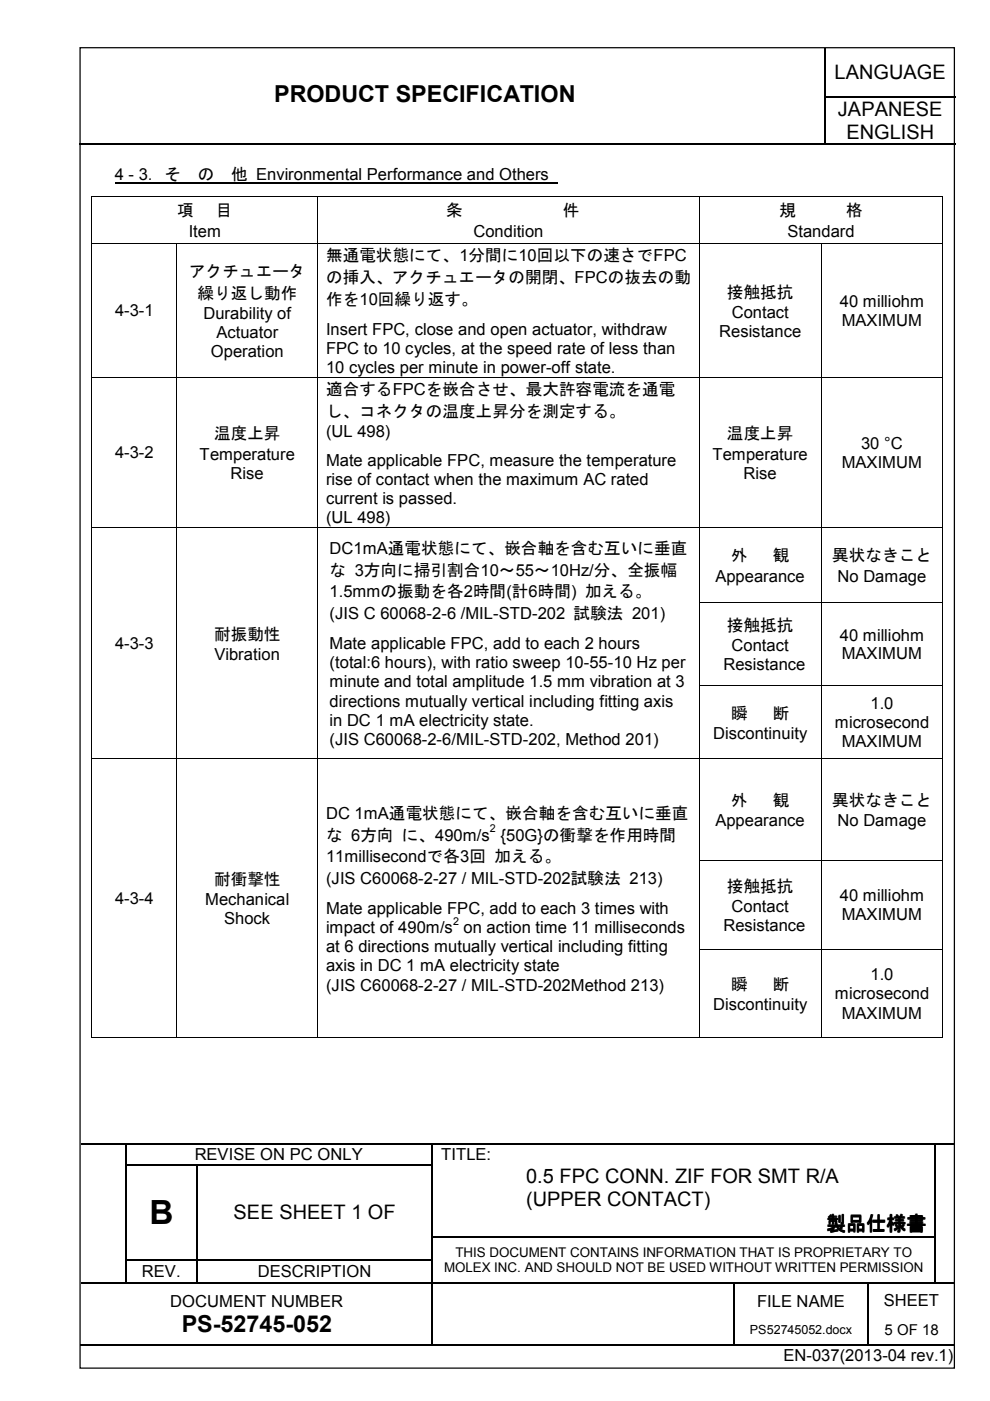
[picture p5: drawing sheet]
<svg xmlns="http://www.w3.org/2000/svg" width="210mm" height="297mm" viewBox="0 0 210 297" stroke-linecap="round" stroke-linejoin="round" font-family="sans-serif">
<defs><g id="words">
<text font-size="7.1" x="31.7" y="259.6">B</text>
<g font-size="5">
<text x="58.1" y="21.7">PRODUCT SPECIFICATION</text>
<text x="38.5" y="282.4">PS-52745-052</text>
</g>
<g font-size="4.2">
<text x="177" y="16.8">LANGUAGE</text>
<text x="177.7" y="24.6">JAPANESE</text>
<text x="179.5" y="29.4">ENGLISH</text>
<text x="111.5" y="250.7">0.5 FPC CONN. ZIF FOR SMT R/A</text>
<text x="111.5" y="255.6">(UPPER CONTACT)</text>
<text x="49.5" y="258.5">SEE SHEET 1 OF</text>
<text x="175.2" y="260.8">製品仕様書</text>
</g>
<g font-size="3.5">
<text x="24.3" y="38.2">4 - 3．そ</text>
<text x="42" y="38.2">の</text>
<text x="49" y="38.2">他 Environmental Performance and Others</text>
<text x="37.6" y="45.9">項</text>
<text x="45.8" y="45.9">目</text>
<text x="94.6" y="45.9">条</text>
<text x="119.3" y="45.9">件</text>
<text x="165.3" y="45.9">規</text>
<text x="179.4" y="45.9">格</text>
<text x="40" y="50.2">Item</text>
<text x="100.4" y="50.2">Condition</text>
<text x="167" y="50.2">Standard</text>
<text x="40.1" y="58.8">アクチュエータ</text>
<text x="69.1" y="55.4">無通電状態にて、1分間に10回以下の速さでFPC</text>
<text x="69.1" y="60">の挿入、アクチュエータの開閉、FPCの抜去の動</text>
<text x="41.9" y="63.3">繰り返し動作</text>
<text x="69.1" y="64.6">作を10回繰り返す。</text>
<text x="154.1" y="63.1">接触抵抗</text>
<text x="178.1" y="65.1">40 milliohm</text>
<text x="24.4" y="67.1">4-3-1</text>
<text x="43.1" y="67.6">Durability of</text>
<text x="45.9" y="71.7">Actuator</text>
<text x="69.1" y="71">Insert FPC, close and open actuator, withdraw</text>
<text x="152.5" y="71.4">Resistance</text>
<text x="155.2" y="67.4">Contact</text>
<text x="178.5" y="69.1">MAXIMUM</text>
<text x="44.7" y="75.7">Operation</text>
<text x="69.1" y="75">FPC to 10 cycles, at the speed rate of less than</text>
<text x="69.1" y="83.7">適合するFPCを嵌合させ、最大許容電流を通電</text>
<text x="69.1" y="79.1">10 cycles per minute in power-off state.</text>
<text x="69.1" y="88.3">し、コネクタの温度上昇分を測定する。</text>
<text x="45.4" y="93.2">温度上昇</text>
<text x="69.1" y="92.6">(UL 498)</text>
<text x="154.1" y="93.2">温度上昇</text>
<text x="182.6" y="95.2">30 °C</text>
<text x="24.4" y="97.2">4-3-2</text>
<text x="42.3" y="97.5">Temperature</text>
<text x="48.9" y="101.5">Rise</text>
<text x="69.1" y="98.8">Mate applicable FPC, measure the temperature</text>
<text x="151.1" y="97.5">Temperature</text>
<text x="157.6" y="101.5">Rise</text>
<text x="178.5" y="99.2">MAXIMUM</text>
<text x="69.1" y="102.8">rise of contact when the maximum AC rated</text>
<text x="69.1" y="106.9">current is passed.</text>
<text x="69.1" y="110.9">(UL 498)</text>
<text x="69.9" y="117.5">DC1mA通電状態にて、嵌合軸を含む互いに垂直</text>
<text x="155" y="119">外</text>
<text x="163.9" y="119">観</text>
<text x="176.4" y="119">異状なきこと</text>
<text x="69.9" y="122.1">な 3方向に掃引割合10～55～10Hz/分、全振幅</text>
<text x="151.7" y="123.3">Appearance</text>
<text x="177.6" y="123.3">No Damage</text>
<text x="69.9" y="131.2">(JIS C 60068-2-6 /MIL-STD-202 試験法 201)</text>
<text x="69.9" y="126.7">1.5mmの振動を各2時間(計6時間) 加える。</text>
<text x="24.4" y="137.6">4-3-3</text>
<text x="45.4" y="135.6">耐振動性</text>
<text x="69.9" y="137.6">Mate applicable FPC, add to each 2 hours</text>
<text x="154.1" y="133.8">接触抵抗</text>
<text x="178.1" y="135.8">40 milliohm</text>
<text x="45.5" y="139.9">Vibration</text>
<text x="69.9" y="141.7">(total:6 hours), with ratio sweep 10-55-10 Hz per</text>
<text x="153.4" y="142.2">Resistance</text>
<text x="155.1" y="138.1">Contact</text>
<text x="178.5" y="139.8">MAXIMUM</text>
<text x="69.9" y="145.8">minute and total amplitude 1.5 mm vibration at 3</text>
<text x="69.9" y="149.8">directions mutually vertical including fitting axis</text>
<text x="69.9" y="153.8">in DC 1 mA electricity state.</text>
<text x="155" y="152.4">瞬</text>
<text x="163.9" y="152.4">断</text>
<text x="177" y="154.4">microsecond</text>
<text x="184.6" y="150.3">1.0</text>
<text x="69.9" y="157.9">(JIS C60068-2-6/MIL-STD-202, Method 201)</text>
<text x="151.2" y="156.7">Discontinuity</text>
<text x="178.5" y="158.4">MAXIMUM</text>
<text x="69.1" y="173.7">DC 1mA通電状態にて、嵌合軸を含む互いに垂直</text>
<text x="155" y="170.9">外</text>
<text x="163.9" y="170.9">観</text>
<text x="176.4" y="170.9">異状なきこと</text>
<text x="69.1" y="178.2">な 6方向 に、490m/s {50G}の衝撃を作用時間</text>
<text x="151.7" y="175.1">Appearance</text>
<text x="177.6" y="175.1">No Damage</text>
<text x="69.1" y="182.8">11millisecondで各3回 加える。</text>
<text x="24.4" y="191.7">4-3-4</text>
<text x="43.5" y="191.9">Mechanical</text>
<text x="45.4" y="187.7">耐衝撃性</text>
<text x="69.1" y="187.4">(JIS C60068-2-27 / MIL-STD-202試験法 213)</text>
<text x="154.1" y="189">接触抵抗</text>
<text x="178.1" y="191">40 milliohm</text>
<text x="47.5" y="196">Shock</text>
<text x="69.1" y="193.8">Mate applicable FPC, add to each 3 times with</text>
<text x="69.1" y="197.8">impact of 490m/s on action time 11 milliseconds</text>
<text x="153.4" y="197.4">Resistance</text>
<text x="155.1" y="193.3">Contact</text>
<text x="178.5" y="195.1">MAXIMUM</text>
<text x="69.1" y="201.9">at 6 directions mutually vertical including fitting</text>
<text x="69.1" y="206">axis in DC 1 mA electricity state</text>
<text x="155" y="209.9">瞬</text>
<text x="163.9" y="209.9">断</text>
<text x="184.6" y="207.8">1.0</text>
<text x="69.1" y="210">(JIS C60068-2-27 / MIL-STD-202Method 213)</text>
<text x="151.2" y="214.2">Discontinuity</text>
<text x="177" y="211.9">microsecond</text>
<text x="178.5" y="215.9">MAXIMUM</text>
<text x="41.3" y="246">REVISE ON PC ONLY</text>
<text x="93.6" y="246">TITLE:</text>
<text x="30.1" y="270.8">REV.</text>
<text x="54.7" y="270.8">DESCRIPTION</text>
<text x="36.1" y="277">DOCUMENT NUMBER</text>
<text x="160.5" y="277.1">FILE NAME</text>
<text x="187.4" y="276.8">SHEET</text>
<text x="166.1" y="288.6">EN-037(2013-04 rev.1)</text>
</g>
<text font-size="3.2" x="187.5" y="283">5 OF 18</text>
<g font-size="2.8">
<text x="94.1" y="269.8">MOLEX INC. AND SHOULD NOT BE USED WITHOUT WRITTEN PERMISSION</text>
<text x="96.6" y="266.5">THIS DOCUMENT CONTAINS INFORMATION THAT IS PROPRIETARY TO</text>
</g>
<text font-size="2.7" x="159" y="282.8">PS52745052.docx</text>
<g font-size="2.3">
<text x="103.9" y="176.4">2</text>
<text x="96.1" y="196">2</text>
</g>
</g></defs>
<g fill="none" stroke="#000" stroke-width=".25">
<path d="M175 10.2v10.2M16.8 30.5h158M175 20.7v9.7M175.1 20.5h27.4M175.1 30.5h27.4M17.2 242.7h9.3M26.6 242.8v4M26.6 247.1v4.8M26.6 252.2v4.9M26.6 257.3v4.9M26.8 242.7h64.7M26.8 247h14.9"/>
<path d="M41.9 247.1v4.8M41.9 252.2v4.9M41.9 257.3v4.9M42 247h49.5M91.7 242.8v4M91.7 247.1v4.8M91.7 252.2v4.9M91.7 257.3v4.9M91.8 242.7h106.3M198.2 242.8v4M198.2 247.1v4.8M198.2 252.2v4.9"/>
<path d="M198.2 257.3v4.9M198.4 242.7h4M17.2 272h9.3M26.6 262.5v4.6M26.6 267.3v4.6M26.8 267.2h14.9M26.8 272h14.9M41.9 262.5v4.6M41.9 267.3v4.6M42 267.2h49.5M42 272h49.5M91.7 262.5v4.6"/>
<path d="M91.7 267.3v4.6M91.7 272.2v12.9M91.8 262.3h106.3M91.8 272h63.7M155.6 272.2v12.9M155.7 272h28.2M184 272.2v12.9M184.1 272h14M198.2 262.5v4.6M198.2 267.3v4.6M198.4 272h4M17 285.2h74.5"/>
<path d="M91.8 285.2h63.7M155.7 285.2h28.2M184.1 285.2h18.3"/>
</g>
<g fill="#000">
<path d="M174.8 20.4h.3v.3h-.3zM174.8 30.4h.3v.2h-.3zM26.5 242.5h.3v.3h-.3zM26.5 246.8h.3v.3h-.3zM26.5 251.9h.3v.3h-.3zM26.5 257.1h.3v.2h-.3zM41.7 246.8h.3v.3h-.3zM41.7 251.9h.3v.3h-.3zM41.7 257.1h.3v.2h-.3zM91.5 242.5h.3v.3h-.3zM91.5 246.8h.3v.3h-.3zM91.5 251.9h.3v.3h-.3z"/>
<path d="M91.5 257.1h.3v.2h-.3zM198.1 242.5h.3v.3h-.3zM198.1 246.8h.3v.3h-.3zM198.1 251.9h.3v.3h-.3zM198.1 257.1h.3v.2h-.3zM26.5 262.2h.3v.3h-.3zM26.5 267.1h.3v.2h-.3zM26.5 271.9h.3v.3h-.3zM41.7 262.2h.3v.3h-.3zM41.7 267.1h.3v.2h-.3zM41.7 271.9h.3v.3h-.3zM91.5 262.2h.3v.3h-.3z"/>
<path d="M91.5 267.1h.3v.2h-.3zM91.5 271.9h.3v.3h-.3zM155.5 271.9h.2v.3h-.2zM183.9 271.9h.2v.3h-.2zM198.1 262.2h.3v.3h-.3zM198.1 267.1h.3v.2h-.3zM198.1 271.9h.3v.3h-.3zM91.5 285.1h.3v.3h-.3zM155.5 285.1h.2v.3h-.2zM183.9 285.1h.2v.3h-.2z"/>
</g>
<g fill="#fff">
<path d="M17.2 10.2h.2v.2h-.2z" fill-rule="evenodd"/>
<path d="M55.6 15.8h112.4v9.7h-112.4z" fill-rule="evenodd"/>
</g>
<path d="M17 10.1h185.4v280h-185.4z" fill="none" stroke="#000" stroke-width=".26"/>
<path d="M24.3 38.7h93.9" fill="none" stroke="#000" stroke-width=".25"/>
<g fill="#000">
<path d="M19.4 41.5h.2v.2h-.2zM19.4 51.6h.2v.2h-.2zM37.4 51.6h.2v.2h-.2zM67.3 41.5h.2v.2h-.2zM67.3 51.6h.2v.2h-.2zM148.2 41.5h.1v.2h-.1zM148.2 51.6h.1v.2h-.1zM174 51.6h.2v.2h-.2zM199.8 41.5h.2v.2h-.2zM199.8 51.6h.2v.2h-.2zM19.4 80h.2v.2h-.2zM37.4 80h.2v.2h-.2z"/>
<path d="M67.3 80h.2v.2h-.2zM148.2 80h.1v.2h-.1zM174 80h.2v.2h-.2zM199.8 80h.2v.2h-.2zM19.4 111.7h.2v.2h-.2zM37.4 111.7h.2v.2h-.2zM67.3 111.7h.2v.2h-.2zM148.2 111.7h.1v.2h-.1zM174 111.7h.2v.2h-.2zM199.8 111.7h.2v.2h-.2zM19.4 127.6h.2v.2h-.2zM37.4 127.6h.2v.2h-.2z"/>
<path d="M67.3 127.6h.2v.2h-.2zM148.2 127.6h.1v.2h-.1zM174 127.6h.2v.2h-.2zM199.8 127.6h.2v.2h-.2zM19.4 145.3h.2v.2h-.2zM37.4 145.3h.2v.2h-.2zM67.3 145.3h.2v.2h-.2zM148.2 145.3h.1v.2h-.1zM174 145.3h.2v.2h-.2zM199.8 145.3h.2v.2h-.2zM19.4 160.8h.2v.2h-.2zM37.4 160.8h.2v.2h-.2z"/>
<path d="M67.3 160.8h.2v.2h-.2zM148.2 160.8h.1v.2h-.1zM174 160.8h.2v.2h-.2zM199.8 160.8h.2v.2h-.2zM19.4 182.3h.2v.2h-.2zM37.4 182.3h.2v.2h-.2zM67.3 182.3h.2v.2h-.2zM148.2 182.3h.1v.2h-.1zM174 182.3h.2v.2h-.2zM199.8 182.3h.2v.2h-.2zM19.4 201.2h.2v.1h-.2zM37.4 201.2h.2v.1h-.2z"/>
<path d="M67.3 201.2h.2v.1h-.2zM148.2 201.2h.1v.1h-.1zM174 201.2h.2v.1h-.2zM199.8 201.2h.2v.1h-.2zM19.4 220h.2v.1h-.2zM37.4 220h.2v.1h-.2zM67.3 220h.2v.1h-.2zM148.2 220h.1v.1h-.1zM174 220h.2v.1h-.2zM199.8 220h.2v.1h-.2z"/>
</g>
<g fill="none" stroke="#000" stroke-width=".21">
<path d="M19.5 41.7v9.9M19.5 51.8v28.2M19.6 41.6h47.7M19.6 51.7h17.8M37.5 51.8v28.2M37.6 51.7h29.7M67.4 41.7v9.9M67.4 51.8v28.2M67.5 41.6h80.7M67.5 51.7h80.7M148.3 41.7v9.9M148.3 51.8v28.2"/>
<path d="M148.3 41.6h51.5M148.3 51.7h25.7M174.1 51.8v28.2M174.2 51.7h25.6M199.9 41.7v9.9M199.9 51.8v28.2M19.5 80.2v31.5M19.6 80.1h17.8M37.5 80.2v31.5M37.6 80.1h29.7M67.4 80.2v31.5M67.5 80.1h80.7"/>
<path d="M148.3 80.2v31.5M148.3 80.1h25.7M174.1 80.2v31.5M174.2 80.1h25.6M199.9 80.2v31.5M19.5 111.9v15.7M19.6 111.8h17.8M37.5 111.9v15.7M37.6 111.8h29.7M67.4 111.9v15.7M67.5 111.8h80.7M148.3 111.9v15.7"/>
<path d="M148.3 111.8h25.7M174.1 111.9v15.7M174.2 111.8h25.6M199.9 111.9v15.7M19.5 127.8v17.5M37.5 127.8v17.5M67.4 127.8v17.5M148.3 127.8v17.5M148.3 127.7h25.7M174.1 127.8v17.5M174.2 127.7h25.6M199.9 127.8v17.5"/>
<path d="M19.5 145.5v15.3M37.5 145.5v15.3M67.4 145.5v15.3M148.3 145.5v15.3M148.3 145.4h25.7M174.1 145.5v15.3M174.2 145.4h25.6M199.9 145.5v15.3M19.5 161v21.3M19.6 160.9h17.8M37.5 161v21.3M37.6 160.9h29.7"/>
<path d="M67.4 161v21.3M67.5 160.9h80.7M148.3 161v21.3M148.3 160.9h25.7M174.1 161v21.3M174.2 160.9h25.6M199.9 161v21.3M19.5 182.5v18.7M37.5 182.5v18.7M67.4 182.5v18.7M148.3 182.5v18.7M148.3 182.4h25.7"/>
<path d="M174.1 182.5v18.7M174.2 182.4h25.6M199.9 182.5v18.7M19.5 201.3v18.7M37.5 201.3v18.7M67.4 201.3v18.7M148.3 201.3v18.7M148.3 201.3h25.7M174.1 201.3v18.7M174.2 201.3h25.6M199.9 201.3v18.7M19.6 220h17.8"/>
<path d="M37.6 220h29.7M67.5 220h80.7M148.3 220h25.7M174.2 220h25.6"/>
</g>
<use href="#words"/>
</svg>
